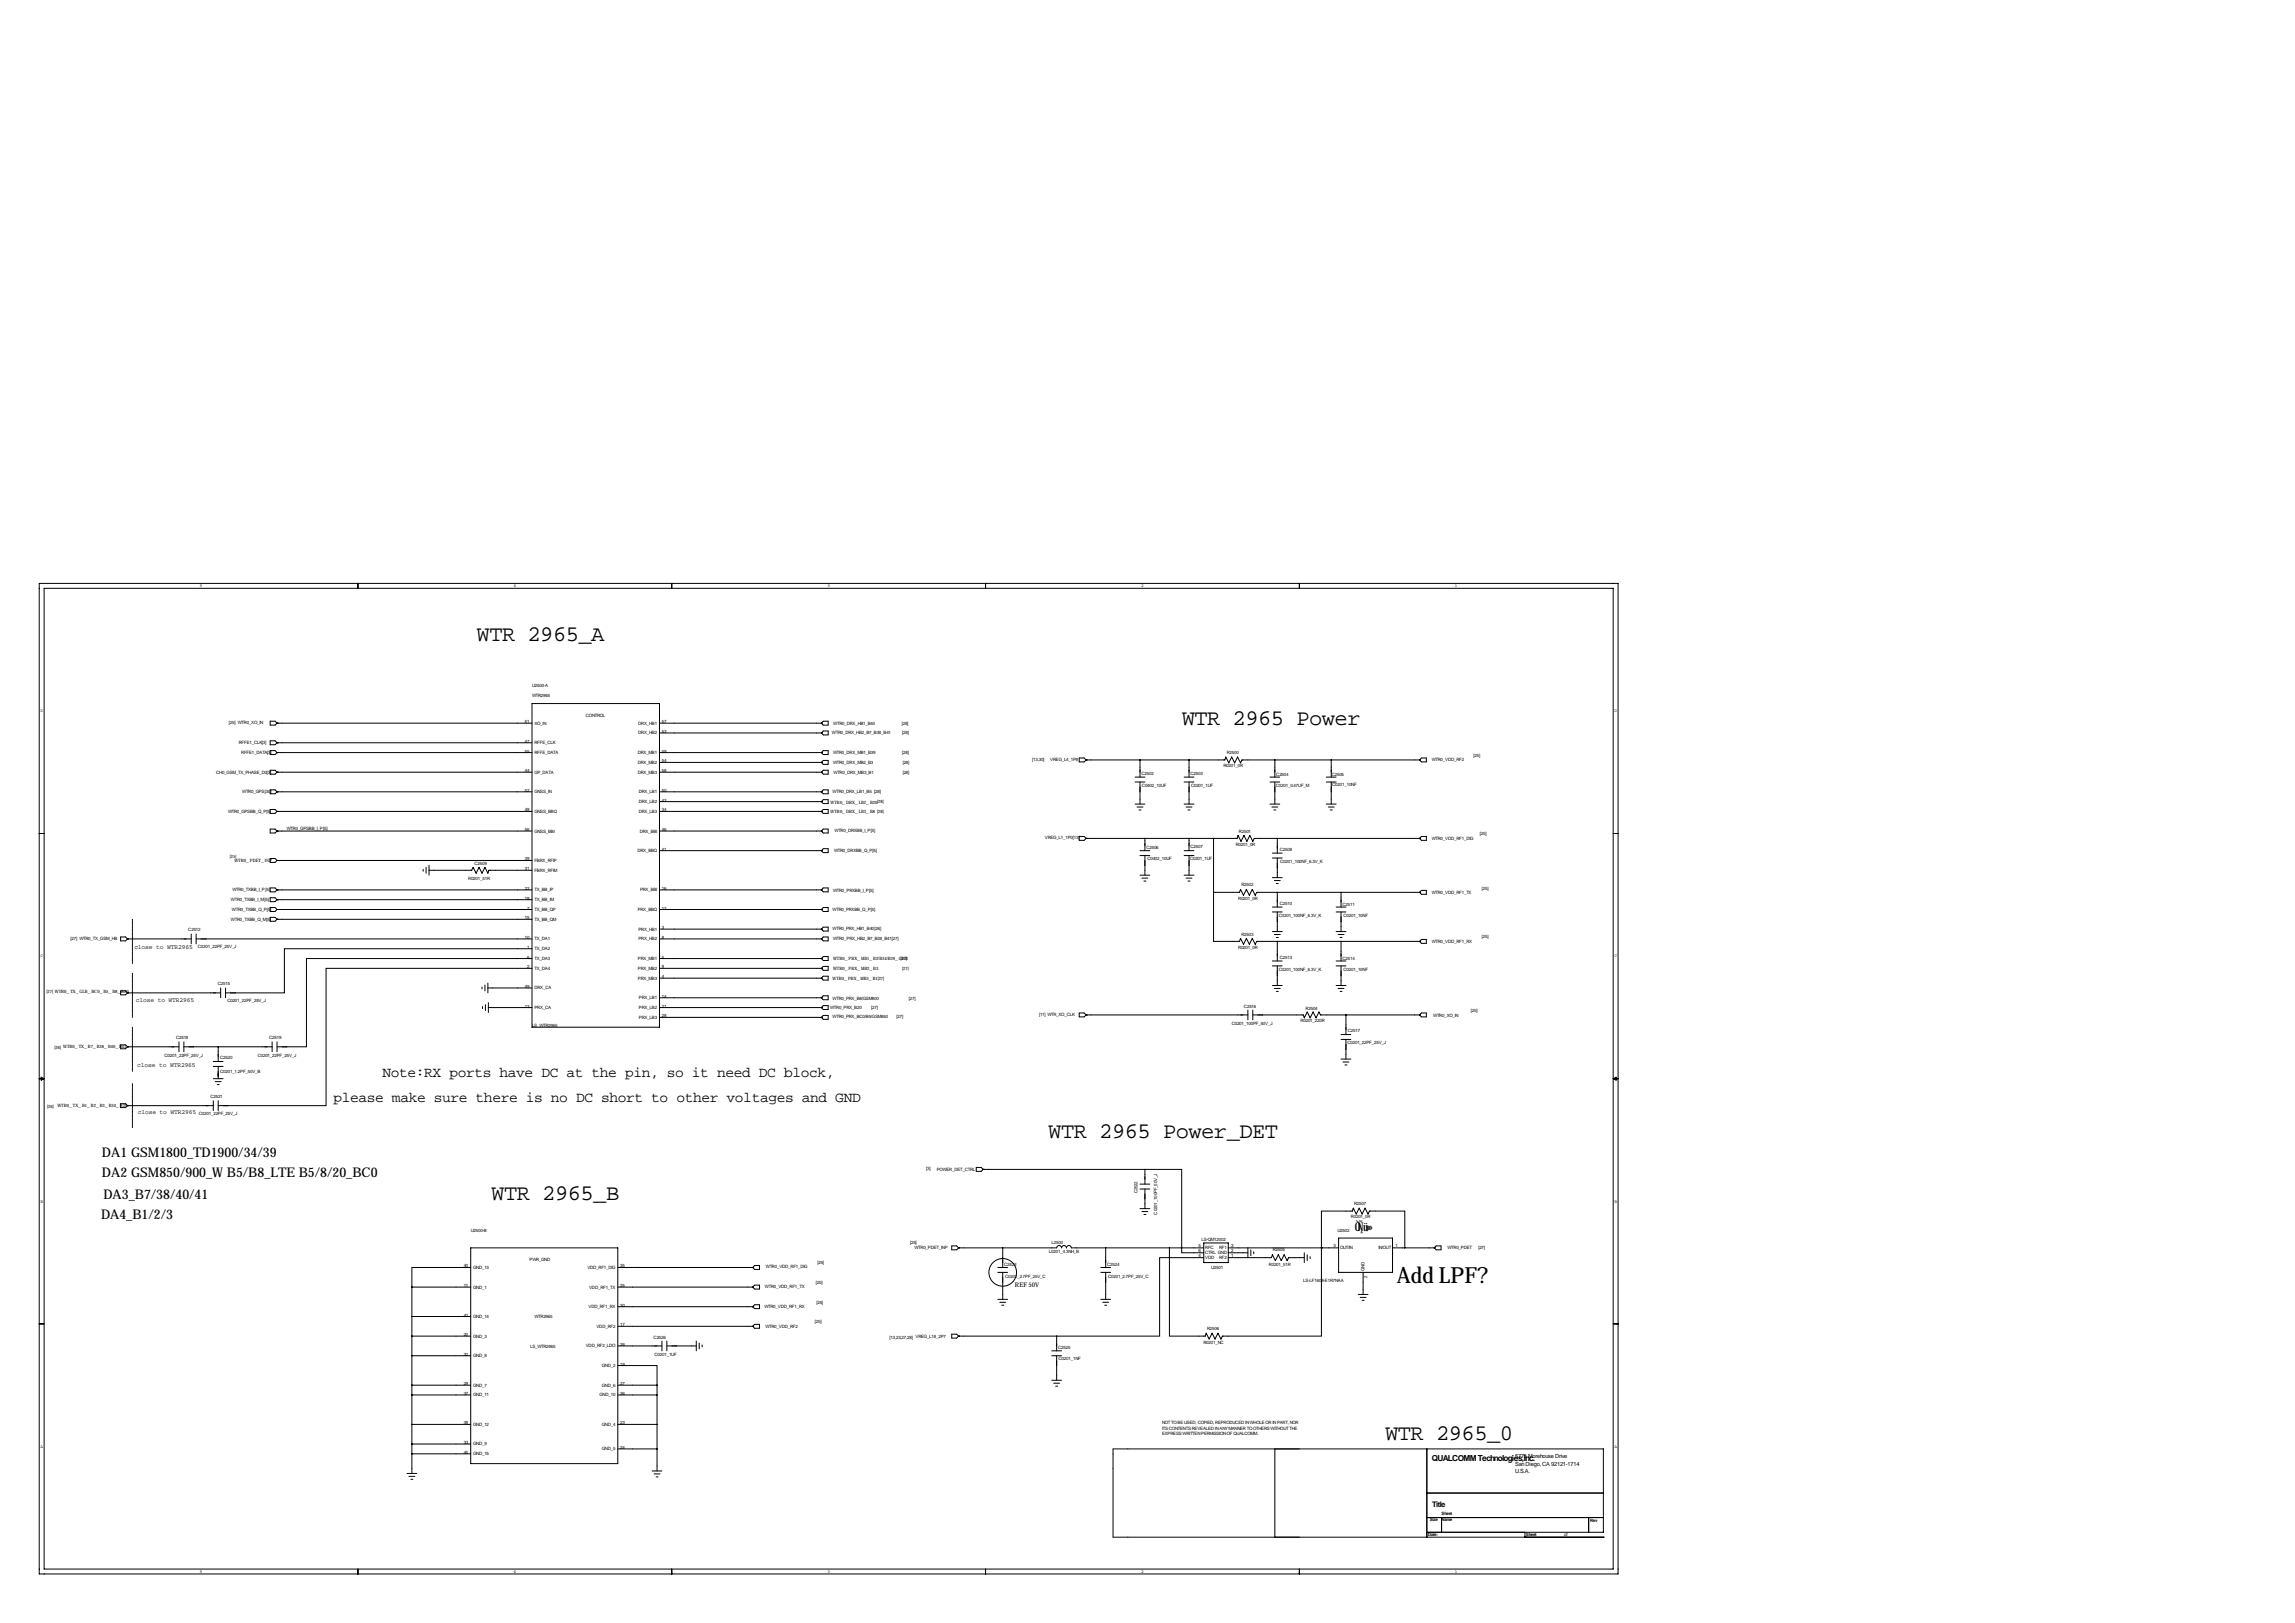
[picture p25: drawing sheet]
<svg xmlns="http://www.w3.org/2000/svg" width="1189mm" height="841mm" viewBox="0 0 1189 841" stroke-linecap="round" stroke-linejoin="round" font-family="sans-serif">
<defs><g id="words">
<g font-size="11.5">
<text x="247" y="332">WTR 2965_A</text>
<text x="612" y="376">WTR 2965 Power</text>
<text x="543" y="589">WTR 2965 Power_DET</text>
<text x="255" y="621">WTR 2965_B</text>
<text x="724" y="664">Add LPF?</text>
<text x="718" y="746">WTR 2965_0</text>
</g>
<g font-size="7.6">
<text x="198" y="558">Note:RX ports have DC at the pin, so it need DC block,</text>
<text x="173" y="571">please make sure there is no DC short to other voltages and GND</text>
</g>
<g font-size="6.9">
<text x="53" y="599">DA1 GSM1800_TD1900/34/39</text>
<text x="53" y="610">DA2 GSM850/900_W B5/B8_LTE B5/8/20_BC0</text>
<text x="54" y="621">DA3_B7/38/40/41</text>
<text x="52" y="631">DA4_B1/2/3</text>
</g>
<text font-size="6.3" x="702" y="637">ÒÑ¸ü»»</text>
<text font-size="4.3" x="742" y="757">QUALCOMM Technologies,Inc.</text>
<text font-size="4" x="742" y="780">Title</text>
<g font-size="3.3">
<text x="70" y="492">close to WTR2965</text>
<text x="70" y="519">close to WTR2965</text>
<text x="71" y="553">close to WTR2965</text>
<text x="71" y="577">close to WTR2965</text>
<text x="526" y="667">REF 50V</text>
</g>
<g font-size="3">
<text x="785" y="755">5775 Morehouse Drive</text>
<text x="785" y="759">San Diego, CA 92121-1714</text>
<text x="785" y="763">U.S.A.</text>
</g>
<g font-size="2.3">
<text x="103" y="304">5</text>
<text x="266" y="304">4</text>
<text x="429" y="304">3</text>
<text x="591" y="304">2</text>
<text x="754" y="304">1</text>
<text x="276" y="356">U2500-A</text>
<text x="276" y="361">WTR2965</text>
<text x="21" y="369">D</text>
<text x="304" y="371">CONTROL</text>
<text x="836" y="369">D</text>
<text x="119" y="375">[25] WTR0_XO_IN</text>
<text x="272" y="375">51</text>
<text x="277" y="375">XO_IN</text>
<text x="331" y="375">DRX_HB1</text>
<text x="343" y="375">57</text>
<text x="432" y="375">WTR0_DRX_HB1_B40</text>
<text x="467" y="375">[28]</text>
<text x="331" y="380">DRX_HB2</text>
<text x="343" y="380">53</text>
<text x="431" y="380">WTR0_DRX_HB2_B7_B38_B41</text>
<text x="467" y="380">[28]</text>
<text x="124" y="386">RFFE1_CLK[3]</text>
<text x="272" y="385">47</text>
<text x="272" y="390">55</text>
<text x="277" y="386">RFFE_CLK</text>
<text x="343" y="390">59</text>
<text x="125" y="391">RFFE1_DATA[3]</text>
<text x="277" y="391">RFFE_DATA</text>
<text x="330" y="391">DRX_MB1</text>
<text x="330" y="396">DRX_MB2</text>
<text x="343" y="395">54</text>
<text x="432" y="396">WTR0_DRX_MB2_B3</text>
<text x="432" y="391">WTR0_DRX_MB1_B39</text>
<text x="467" y="391">[28]</text>
<text x="468" y="396">[28]</text>
<text x="535" y="394">[13,30]</text>
<text x="544" y="394">VREG_L4_1P8</text>
<text x="635" y="391">R2500</text>
<text x="742" y="394">WTR0_VDD_RF2</text>
<text x="763" y="392">[25]</text>
<text x="112" y="401">CH0_GSM_TX_PHASE_D0[3]</text>
<text x="272" y="400">44</text>
<text x="277" y="401">GP_DATA</text>
<text x="330" y="401">DRX_MB3</text>
<text x="343" y="400">58</text>
<text x="432" y="401">WTR0_DRX_MB3_B1</text>
<text x="468" y="401">[28]</text>
<text x="591" y="402">C2502</text>
<text x="617" y="402">C2503</text>
<text x="634" y="397">R0201_0R</text>
<text x="661" y="402">C2504</text>
<text x="592" y="408">C0402_10UF</text>
<text x="617" y="408">C0201_1UF</text>
<text x="661" y="408">C0201_0.47UF_M</text>
<text x="690" y="402">C2505</text>
<text x="690" y="407">C0201_10NF</text>
<text x="125" y="411">WTR0_GPS[30]</text>
<text x="272" y="410">52</text>
<text x="277" y="411">GNSS_IN</text>
<text x="331" y="411">DRX_LB1</text>
<text x="343" y="410">50</text>
<text x="431" y="411">WTR0_DRX_LB1_B5 [28]</text>
<text x="331" y="416">DRX_LB2</text>
<text x="343" y="415">43</text>
<text x="430" y="416">WTR0_DRX_LB2_B20[28]</text>
<text x="118" y="421">WTR0_GPSBB_Q_P[5]</text>
<text x="272" y="420">48</text>
<text x="277" y="421">GNSS_BBQ</text>
<text x="331" y="421">DRX_LB3</text>
<text x="343" y="420">34</text>
<text x="430" y="421">WTR0_DRX_LB3_B8 [28]</text>
<text x="149" y="430">WTR0_GPSBB_I_P[5]</text>
<text x="272" y="430">56</text>
<text x="277" y="431">GNSS_BBI</text>
<text x="331" y="431">DRX_BBI</text>
<text x="343" y="430">46</text>
<text x="432" y="431">WTR0_DRXBB_I_P[5]</text>
<text x="642" y="431">R2501</text>
<text x="541" y="435">VREG_L1_1P0[13]</text>
<text x="742" y="435">WTR0_VDD_RF1_DIG</text>
<text x="767" y="433">[25]</text>
<text x="330" y="441">DRX_BBQ</text>
<text x="343" y="441">41</text>
<text x="432" y="441">WTR0_DRXBB_Q_P[5]</text>
<text x="594" y="440">C2506</text>
<text x="617" y="439">C2507</text>
<text x="640" y="438">R0201_0R</text>
<text x="663" y="441">C2508</text>
<text x="119" y="444">[25]</text>
<text x="121" y="447">WTR0_PDET_INP</text>
<text x="246" y="448">C2509</text>
<text x="272" y="446">39</text>
<text x="277" y="446">FBRX_RFIP</text>
<text x="594" y="446">C0402_10UF</text>
<text x="616" y="445">C0201_1UF</text>
<text x="663" y="447">C0201_100NF_6.3V_K</text>
<text x="243" y="456">R0201_51R</text>
<text x="272" y="451">31</text>
<text x="277" y="452">FBRX_RFIM</text>
<text x="120" y="461">WTR0_TXBB_I_P[5]</text>
<text x="272" y="461">22</text>
<text x="277" y="462">TX_BB_IP</text>
<text x="332" y="462">PRX_BBI</text>
<text x="343" y="461">16</text>
<text x="432" y="462">WTR0_PRXBB_I_P[5]</text>
<text x="643" y="459">R2502</text>
<text x="768" y="461">[25]</text>
<text x="120" y="467">WTR0_TXBB_I_M[5]</text>
<text x="272" y="466">18</text>
<text x="277" y="467">TX_BB_IM</text>
<text x="641" y="466">R0201_0R</text>
<text x="742" y="463">WTR0_VDD_RF1_TX</text>
<text x="120" y="472">WTR0_TXBB_Q_P[5]</text>
<text x="273" y="471">7</text>
<text x="277" y="472">TX_BB_QP</text>
<text x="330" y="472">PRX_BBQ</text>
<text x="343" y="471">12</text>
<text x="431" y="472">WTR0_PRXBB_Q_P[5]</text>
<text x="663" y="469">C2510</text>
<text x="695" y="469">C2511</text>
<text x="120" y="477">WTR0_TXBB_Q_M[5]</text>
<text x="272" y="476">15</text>
<text x="277" y="477">TX_BB_QM</text>
<text x="662" y="475">C0201_100NF_6.3V_K</text>
<text x="696" y="475">C0201_10NF</text>
<text x="98" y="482">C2512</text>
<text x="331" y="482">PRX_HB1</text>
<text x="343" y="481">3</text>
<text x="431" y="482">WTR0_PRX_HB1_B40[26]</text>
<text x="643" y="485">R2503</text>
<text x="768" y="486">[25]</text>
<text x="37" y="487">[27] WTR0_TX_GSM_HB</text>
<text x="103" y="491">C0201_22PF_25V_J</text>
<text x="272" y="486">10</text>
<text x="273" y="491">1</text>
<text x="277" y="487">TX_DA1</text>
<text x="331" y="487">PRX_HB2</text>
<text x="343" y="486">8</text>
<text x="432" y="487">WTR0_PRX_HB2_B7_B38_B41[27]</text>
<text x="641" y="491">R0201_0R</text>
<text x="742" y="488">WTR0_VDD_RF1_RX</text>
<text x="21" y="496">C</text>
<text x="273" y="496">6</text>
<text x="277" y="492">TX_DA2</text>
<text x="277" y="497">TX_DA3</text>
<text x="330" y="497">PRX_MB1</text>
<text x="343" y="496">5</text>
<text x="432" y="497">WTR0_PRX_MB1_B2/B34/B39_GHB</text>
<text x="466" y="497">[27]</text>
<text x="663" y="497">C2513</text>
<text x="695" y="497">C2514</text>
<text x="836" y="496">C</text>
<text x="273" y="502">2</text>
<text x="277" y="502">TX_DA4</text>
<text x="330" y="502">PRX_MB2</text>
<text x="343" y="502">9</text>
<text x="432" y="503">WTR0_PRX_MB2_B3</text>
<text x="467" y="503">[27]</text>
<text x="662" y="503">C0201_100NF_6.3V_K</text>
<text x="696" y="503">C0201_10NF</text>
<text x="330" y="507">PRX_MB3</text>
<text x="343" y="507">4</text>
<text x="431" y="508">WTR0_PRX_MB3_B1[27]</text>
<text x="24" y="515">[27] WTR0_TX_GLB_BC0_B5_B8_B20</text>
<text x="113" y="510">C2515</text>
<text x="272" y="512">49</text>
<text x="277" y="513">DRX_CA</text>
<text x="118" y="519">C0201_22PF_25V_J</text>
<text x="272" y="522">13</text>
<text x="331" y="518">PRX_LB1</text>
<text x="343" y="517">14</text>
<text x="343" y="522">21</text>
<text x="431" y="518">WTR0_PRX_B8/GSM900</text>
<text x="471" y="518">[27]</text>
<text x="644" y="522">C2516</text>
<text x="277" y="523">PRX_CA</text>
<text x="331" y="523">PRX_LB2</text>
<text x="331" y="528">PRX_LB3</text>
<text x="343" y="527">28</text>
<text x="430" y="523">WTR0_PRX_B20</text>
<text x="431" y="527">WTR0_PRX_BC0/B5/GSM850</text>
<text x="451" y="523">[27]</text>
<text x="464" y="527">[27]</text>
<text x="538" y="526">[11] WTR_XO_CLK</text>
<text x="676" y="523">R2504</text>
<text x="742" y="527">WTR0_XO_IN</text>
<text x="762" y="524">[25]</text>
<text x="276" y="532">LS_WTR2965</text>
<text x="638" y="531">C0201_100PF_50V_J</text>
<text x="674" y="530">R0201_220R</text>
<text x="91" y="538">C2518</text>
<text x="139" y="538">C2519</text>
<text x="698" y="534">C2517</text>
<text x="28" y="543">[26] WTR0_TX_B7_B38_B40_B41</text>
<text x="698" y="541">C0201_22PF_25V_J</text>
<text x="85" y="547">C0201_22PF_25V_J</text>
<text x="114" y="548">C2520</text>
<text x="134" y="547">C0201_22PF_25V_J</text>
<text x="114" y="556">C0201_1.2PF_50V_B</text>
<text x="109" y="569">C2521</text>
<text x="24" y="574">[26]</text>
<text x="30" y="573">WTR0_TX_B1_B2_B3_B34_B39</text>
<text x="103" y="578">C0201_22PF_25V_J</text>
<text x="480" y="606">[3]</text>
<text x="485" y="606">POWER_DET_CTRL</text>
<text x="21" y="623">B</text>
<text x="589" y="618" transform="rotate(-90 589 618)">C2522</text>
<text x="836" y="623">B</text>
<text x="599" y="629" transform="rotate(-90 599 629)">C0201_100PF_50V_J</text>
<text x="701" y="624">R2507</text>
<text x="700" y="631">R0201_0R</text>
<text x="244" y="638">U2500-B</text>
<text x="693" y="638">U2502</text>
<text x="471" y="645">[25]</text>
<text x="474" y="647">WTR0_PDET_INP</text>
<text x="545" y="644">L2500</text>
<text x="621" y="646">5</text>
<text x="622" y="643">LS-QM12002</text>
<text x="624" y="647">RFC</text>
<text x="632" y="647">RF1</text>
<text x="638" y="646">3</text>
<text x="691" y="646">3</text>
<text x="694" y="647">OUT/IN</text>
<text x="714" y="647">IN/OUT</text>
<text x="723" y="646">1</text>
<text x="750" y="647">WTR0_PDET</text>
<text x="766" y="647">[27]</text>
<text x="274" y="653">PWR_GND</text>
<text x="543" y="649">L0201_4.3NH_B</text>
<text x="621" y="648">6</text>
<text x="621" y="651">4</text>
<text x="624" y="650">CTRL GND</text>
<text x="624" y="652">VDD</text>
<text x="632" y="652">RF2</text>
<text x="638" y="651">1</text>
<text x="638" y="648">2</text>
<text x="659" y="648">R2505</text>
<text x="240" y="657">40</text>
<text x="245" y="657">GND_13</text>
<text x="304" y="657">VDD_RF1_DIG</text>
<text x="321" y="657">35</text>
<text x="397" y="657">WTR0_VDD_RF1_DIG</text>
<text x="423" y="654">[25]</text>
<text x="520" y="656">C2523</text>
<text x="574" y="656">C2524</text>
<text x="627" y="657">U2501</text>
<text x="657" y="656">R0201_51R</text>
<text x="707" y="658" transform="rotate(-90 707 658)">GND</text>
<text x="423" y="665">[25]</text>
<text x="521" y="662">C0201_2.7PF_25V_C</text>
<text x="574" y="662">C0201_2.7PF_25V_C</text>
<text x="675" y="664">LS-LF1608-E1R7NAA</text>
<text x="708" y="662" transform="rotate(-90 708 662)">2</text>
<text x="240" y="667">11</text>
<text x="245" y="667">GND_1</text>
<text x="305" y="667">VDD_RF1_TX</text>
<text x="321" y="667">25</text>
<text x="396" y="667">WTR0_VDD_RF1_TX</text>
<text x="305" y="678">VDD_RF1_RX</text>
<text x="321" y="677">30</text>
<text x="396" y="678">WTR0_VDD_RF1_RX</text>
<text x="423" y="675">[25]</text>
<text x="240" y="682">42</text>
<text x="245" y="683">GND_14</text>
<text x="277" y="683">WTR2965</text>
<text x="309" y="688">VDD_RF2</text>
<text x="321" y="687">17</text>
<text x="396" y="688">WTR0_VDD_RF2</text>
<text x="422" y="685">[25]</text>
<text x="625" y="689">R2506</text>
<text x="240" y="692">20</text>
<text x="245" y="693">GND_3</text>
<text x="339" y="693">C2526</text>
<text x="461" y="693">[13,23,27,28] VREG_L18_2P7</text>
<text x="623" y="696">R0201_NC</text>
<text x="275" y="698">LS_WTR2965</text>
<text x="303" y="698">VDD_RF2_LDO</text>
<text x="321" y="697">26</text>
<text x="548" y="699">C2525</text>
<text x="240" y="702">32</text>
<text x="245" y="703">GND_8</text>
<text x="321" y="707">19</text>
<text x="339" y="702">C0201_1UF</text>
<text x="548" y="705">C0201_1NF</text>
<text x="312" y="708">GND_2</text>
<text x="240" y="717">29</text>
<text x="245" y="718">GND_7</text>
<text x="312" y="718">GND_6</text>
<text x="321" y="717">27</text>
<text x="240" y="723">37</text>
<text x="245" y="723">GND_11</text>
<text x="311" y="723">GND_10</text>
<text x="321" y="723">36</text>
<text x="240" y="738">38</text>
<text x="321" y="738">23</text>
<text x="602" y="738">NOT TO BE USED, COPIED, REPRODUCED IN WHOLE OR IN PART, NOR</text>
<text x="245" y="739">GND_12</text>
<text x="312" y="739">GND_4</text>
<text x="602" y="741">ITS CONTENTS REVEALED IN ANY MANNER TO OTHERS WITHOUT THE</text>
<text x="602" y="743">EXPRESS WRITTEN PERMISSION OF QUALCOMM.</text>
<text x="21" y="750">A</text>
<text x="240" y="748">33</text>
<text x="245" y="749">GND_9</text>
<text x="836" y="750">A</text>
<text x="240" y="753">45</text>
<text x="245" y="754">GND_15</text>
<text x="312" y="751">GND_5</text>
<text x="321" y="750">24</text>
<text x="747" y="785">Sheet</text>
<text x="741" y="788">Size</text>
<text x="747" y="788">Name</text>
<text x="824" y="788">Rev</text>
<text x="740" y="795">Date:</text>
<text x="790" y="795">Sheet</text>
<text x="810" y="795">of</text>
<text x="103" y="815">5</text>
<text x="266" y="815">4</text>
<text x="429" y="815">3</text>
<text x="591" y="815">2</text>
<text x="754" y="815">1</text>
</g>
</g></defs>
<g fill="none" stroke="#000" stroke-width=".52">
<path d="M20 302h818v513h-818zM23 305h813v508h-813zM185 302v3M348 302v3M511 302v3M673 302v3M140 374h2l2 1-2 1h-2zM144 375h.1M144 375h132M276 364h66v168h-66zM342 375h83M342 380h83"/>
<path d="M425 375h.1M425 380h.1M425 375l1-1h3v2h-3zM425 380l1-1h3v2h-3zM140 389h2l2 1-2 1h-2zM140 399h2l2 1-2 1h-2zM140 384h2l2 1-2 1h-2zM144 390h.1M144 385h.1M144 400h.1M144 385h132M144 390h132"/>
<path d="M144 400h132M342 390h83M342 400h83M342 395h83M425 395h.1M425 390h.1M425 400h.1M425 390l1-1h3v2h-3zM425 395l1-1h3v2h-3zM425 400l1-1h3v2h-3zM559 393h3l1 1-1 1h-3zM563 394h.1"/>
<path d="M563 394h71l1-2 2 3 1-3 2 3 1-3 2 3v-1h92M591 394v9M616 394v9M660 394v9M690 394v9M735 394h.1M735 394l1-1h3v2h-3zM140 409h2l2 1-2 1h-2zM140 419h2l2 1-2 1h-2zM144 410h.1M144 410h132M342 410h83"/>
<path d="M342 415h83M425 410h.1M425 415h.1M425 410l1-1h3v2h-3zM425 415l1-1h3v2h-3zM588 403h5M588 405h5M588 416h5M589 418h3M590 420h1M591 405v11M613 403h5"/>
<path d="M613 405h5M613 416h5M614 418h3M615 420h1M616 405v11M658 403h5M658 405h5M658 416h5M659 418h3M660 420h1M660 405v11M687 403h5"/>
<path d="M687 405h5M687 416h5M688 418h3M689 420h1M690 405v11M20 432h3M140 429h2l2 1-2 1h-2zM144 430h.1M144 420h.1M144 420h132M144 430h132M342 420h83"/>
<path d="M342 430h83M425 430h.1M425 420h.1M425 420l1-1h3v2h-3zM425 430l1-1h3v2h-3zM559 433h3l1 1-1 1h-3zM563 434h.1M563 434h78v-1l2 3 1-3 2 3 1-3 2 3 1-2h85M593 434v7M616 434v7M629 434v28M662 434v8"/>
<path d="M735 434h.1M735 434l1-1h3v2h-3zM836 432h2M140 460h2l2 1-2 1h-2zM140 445h2l2 1-2 1h-2zM144 446h.1M144 446h132M219 450v1M221 449v3M222 451h22l1-2 2 3 1-3 2 3 1-3 2 3v-1h23M222 448v5M342 441h83"/>
<path d="M425 441h.1M425 441l1-1h3v2h-3zM591 441h5M591 443h5M591 453h5M592 455h3M593 456h1M593 443v10M613 441h5M613 443h5M613 453h5M614 455h3"/>
<path d="M615 456h1M616 443v10M659 442h5M659 444h5M659 455h5M660 456h3M661 458h1M662 444v11M140 470h2l2 1-2 1h-2zM140 465h2l2 1-2 1h-2zM140 475h2l2 1-2 1h-2zM144 461h.1"/>
<path d="M144 466h.1M144 476h.1M144 471h.1M144 461h132M144 466h132M144 471h132M144 476h132M342 461h83M342 471h83M425 461h.1M425 471h.1M425 461l1-1h3v2h-3z"/>
<path d="M425 471l1-1h3v2h-3zM629 462v26h13l1-2 1 3 2-3 1 3 2-3 1 3 1-1h84M629 462h13l1-1 1 3 2-3 1 3 2-3 1 3 1-2h84M659 470h5M659 472h5M662 462v8M662 472v11M692 470h5M692 472h5M695 462v8M695 472v11M735 462h.1"/>
<path d="M735 462l1-1h3v2h-3zM62 485h3l1 1-1 1h-3zM66 486h.1M66 486h33M99 484v5M102 486h174M102 484v5M276 491h-129v23h-30M276 496h-117v46h-15M342 486h83M342 496h83M342 481h83"/>
<path d="M425 481h.1M425 486h.1M425 496h.1M425 481l1-1h3v2h-3zM425 486l1-1h3v2h-3zM425 496l1-1h3v3h-3zM659 498h5M659 483h5M660 484h3M661 486h1M662 488v10M692 498h5"/>
<path d="M692 483h5M693 484h3M694 486h1M695 488v10M735 488h.1M735 488l1-1h3v2h-3zM62 513h3l1 1-1 1h-3zM66 514h.1M66 514h48M114 512v5M117 512v5M250 511v1"/>
<path d="M251 510v3M253 512h23M253 509v5M253 519v5M276 502h-107v71h-56M342 502h83M342 507h83M342 517h83M425 517h.1M425 502h.1M425 507h.1M425 517l1-1h3v2h-3z"/>
<path d="M425 502l1-1h3v2h-3zM425 507l1-1h3v2h-3zM659 500h5M659 510h5M660 512h3M661 514h1M662 500v10M692 500h5M692 510h5M693 512h3M694 514h1M695 500v10"/>
<path d="M93 540v5M95 540v5M141 540v5M144 540v5M250 521v1M251 520v3M253 522h23M342 522h83M342 527h83M425 527h.1M425 522h.1M425 527l1-1h3v2h-3z"/>
<path d="M426 521h3v2h-3l-1-1zM559 525h3l1 1-1 1h-3zM563 526h.1M563 526h83M646 523v5M649 526h26l1 1 1-3 2 3 1-3 2 3 1-3 1 2h51M649 523v5M695 536h5M695 538h5M697 526v10M697 538v11M735 526h.1"/>
<path d="M735 526l1-1h3v2h-3zM20 559h3M21 558l2 1h-2zM62 541h3l1 1-1 1h-3zM66 542h.1M66 542h27M95 542h46M110 559h6M110 550h6M110 552h6M113 542v8M113 552v7"/>
<path d="M695 549h5M696 550h3M697 552h1M836 559h2M836 559l1-1v1zM62 572h3l1 1-1 1h-3zM66 573h.1M66 573h44M110 570v5M112 560h3M113 562h1M113 570v5"/>
<path d="M506 605h2l1 1-1 1h-2zM509 606h.1M509 606h84M591 613h5M591 616h5M593 606h19v43h12M593 606v7M593 616v10M591 626h5M592 628h3M593 629h1M244 657h-31v10"/>
<path d="M244 646h76v112h-76zM320 657h70M390 657h.1M390 657l1-1h2v2h-2zM493 645h3l1 1-1 1h-3zM497 646h50a1.3 1.3 0 0 1 2-1 1.3 1.3 0 0 1 1 1 1.3 1.3 0 0 1 1-1 1.3 1.3 0 0 1 1 1 1.3 1.3 0 0 1 2-1 1.3 1.3 0 0 1 1 1h69M497 646h.1M517 657h5M517 659h5M519 646v11M519 659v14M570 657h5"/>
<path d="M570 659h5M573 646v11M573 659v14M606 646v46h18l1-1 1 3 2-3 1 3 2-3 1 3 1-2h52v-46M624 651h-23v41h-54M624 644h12v10h-12zM636 646h57M636 651h23v-1l2 3 1-3 2 3 1-3 2 3 1-2h8M636 649h10M646 646v5M648 647v3M649 648v1"/>
<path d="M676 649v5M677 650v3M679 651v1M685 646v-19h16v-1l2 3 1-3 2 3 1-3 2 3v-2h19v19M685 646h.1M693 641h28v18h-28zM706 659v11M721 646h22M743 646h.1M744 645h3v2h-3l-1-1zM213 667h31M213 667v96"/>
<path d="M320 667h70M320 677h70M390 667h.1M390 677h.1M390 667l1-1h2v2h-2zM390 677l1-1h2v2h-2zM517 673h5M518 675h3M519 676h1M570 673h5M571 675h3M572 676h1"/>
<path d="M704 670h5M705 672h3M706 674h1M20 686h3M213 692h31M213 682h31M320 697h23M320 687h70M343 695v5M345 697h16M345 695v5M361 695v5"/>
<path d="M362 696v3M364 697v1M390 687h.1M390 687l1-1h2v2h-2zM493 691h3l1 1-1 1h-3zM497 692h.1M497 692h50M545 700h5M547 692v8M836 686h2M213 702h31M213 717h31"/>
<path d="M320 707h20v10M320 717h20M340 717v45M545 702h5M545 715h5M546 716h3M547 718h1M547 702v13M213 738h31M213 723h31M320 738h20M320 723h20"/>
<path d="M213 753h31M213 748h31M320 750h20M660 750v46M739 750v46M211 763h5M212 765h3M213 766h1M338 762h5M339 763h3M340 765h1M739 773h92"/>
<path d="M739 794h92v-44h-254v46h254M739 786h92M747 786v8M790 796h.1M790 794v2M823 786v8M831 796h.1M185 813v2M348 813v2M511 813v2M673 813v2"/>
<circle cx="519" cy="659" r="7"/>
</g>
<path d="M69 476v23M69 504v23M69 532v23M69 561v23" fill="none" stroke="#000" stroke-width=".52" stroke-dasharray=".4 .4"/>
<use href="#words"/>
</svg>
